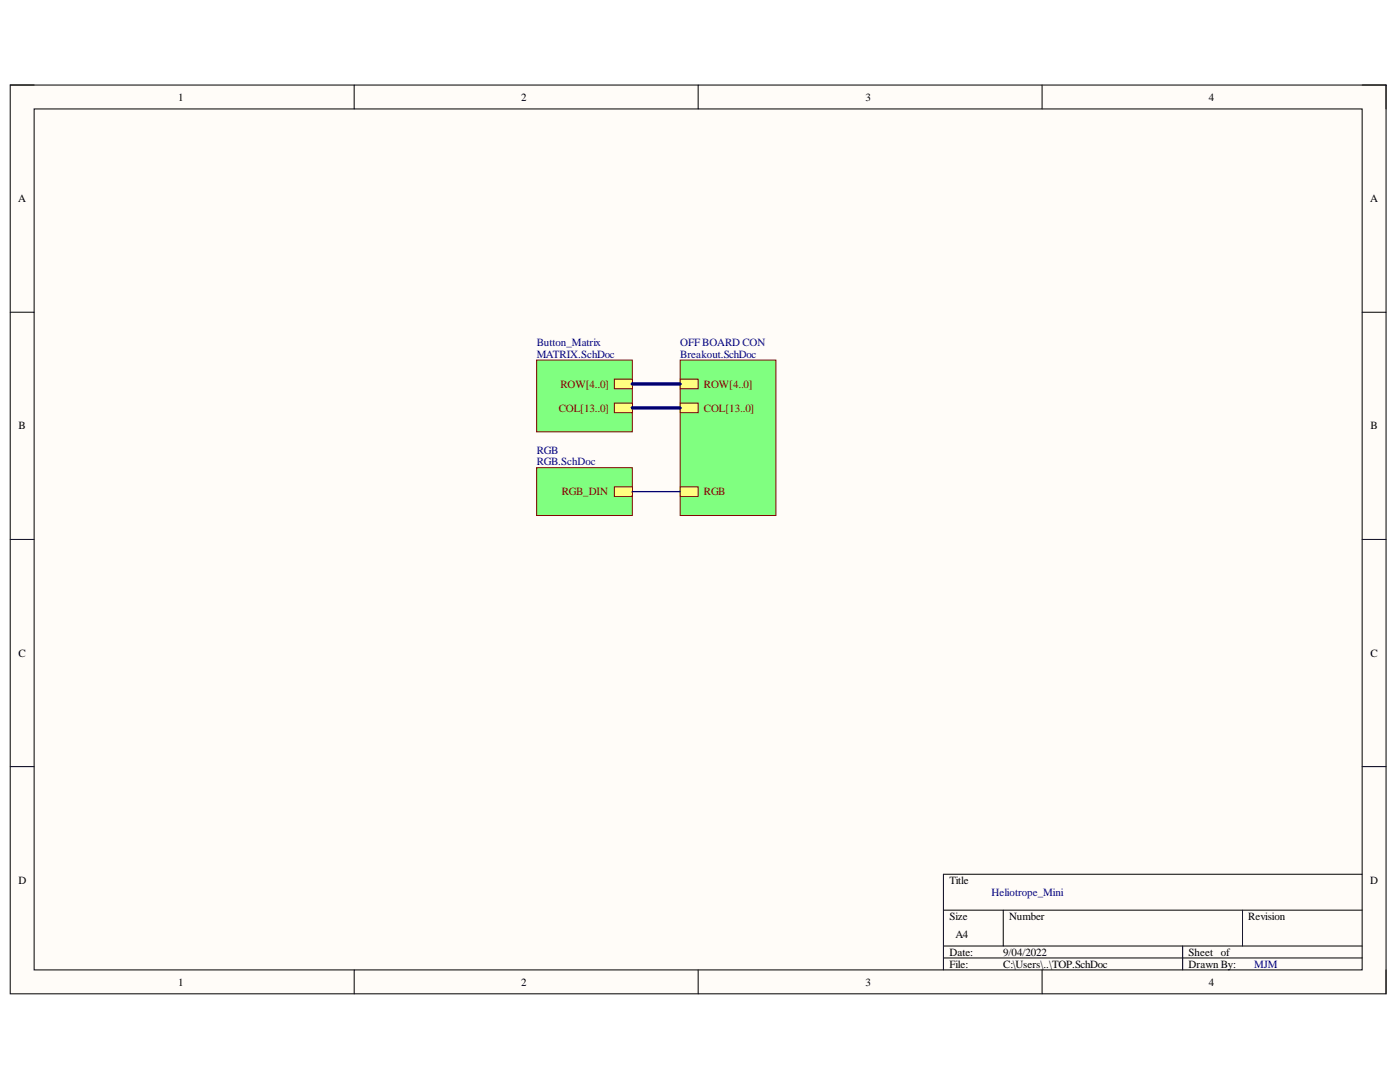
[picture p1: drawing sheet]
<svg xmlns="http://www.w3.org/2000/svg" width="279mm" height="216mm" viewBox="0 0 279 216" stroke-linecap="round" stroke-linejoin="round" font-family="sans-serif">
<defs><g id="words">
<g font-size="2.2">
<text x="35.6" y="20.1">1</text>
<text x="104" y="20.1">2</text>
<text x="172.8" y="20.1">3</text>
<text x="241.3" y="20.1">4</text>
<text x="3.6" y="40.4">A</text>
<text x="273.5" y="40.4">A</text>
<text x="3.7" y="85.7">B</text>
<text x="273.5" y="85.7">B</text>
<text x="3.7" y="131.1">C</text>
<text x="273.5" y="131.1">C</text>
<text x="3.7" y="176.4">D</text>
<text x="189.5" y="176.4">Title</text>
<text x="273.5" y="176.4">D</text>
<text x="189.5" y="183.5">Size</text>
<text x="201.4" y="183.5">Number</text>
<text x="249.1" y="183.5">Revision</text>
<text x="189.5" y="190.7">Date:</text>
<text x="190.7" y="187.2">A4</text>
<text x="200.2" y="190.7">9/04/2022</text>
<text x="237.2" y="190.7">Sheet of</text>
<text x="35.6" y="196.7">1</text>
<text x="104" y="196.7">2</text>
<text x="172.8" y="196.7">3</text>
<text x="189.5" y="193.1">File:</text>
<text x="200.2" y="193.1">C:\Users\..\TOP.SchDoc</text>
<text x="237.2" y="193.1">Drawn By:</text>
<text x="241.3" y="196.7">4</text>
</g>
<g font-size="2.2" fill="#000080">
<text x="107.1" y="69.1">Button_Matrix</text>
<text x="107.1" y="71.4">MATRIX.SchDoc</text>
<text x="135.8" y="69.1">OFF BOARD CON</text>
<text x="135.8" y="71.4">Breakout.SchDoc</text>
<text x="107.1" y="90.5">RGB</text>
<text x="107.1" y="92.9">RGB.SchDoc</text>
<text x="197.8" y="178.8">Heliotrope_Mini</text>
<text x="250.3" y="193.1">MJM</text>
</g>
<g font-size="2.2" fill="#800000">
<text x="111.8" y="77.4">ROW[4..0]</text>
<text x="140.5" y="77.4">ROW[4..0]</text>
<text x="111.5" y="82.1">COL[13..0]</text>
<text x="140.5" y="82.1">COL[13..0]</text>
<text x="112.1" y="98.9">RGB_DIN</text>
<text x="140.5" y="98.9">RGB</text>
</g>
</g></defs>
<path d="M2 17h274.6v181.3h-274.6z" fill-rule="evenodd" fill="#fffcf8"/>
<path d="M2 17h274.6v181.3h-274.6z" fill="none" stroke="#000" stroke-width=".2"/>
<path d="M6.8 21.7h265v171.8h-265z" fill-rule="evenodd" fill="#fffcf8"/>
<g fill="none" stroke="#000" stroke-width=".2">
<path d="M2 17h4.8M70.7 17v4.7M139.3 17v4.7M208 17v4.7M271.8 17h4.8v4.7M6.8 21.7h265v171.8h-265zM2 62.3h4.8M271.8 62.3h4.8M2 107.6h4.8M271.8 107.6h4.8M2 153h4.8M271.8 153h4.8"/>
<path d="M271.8 174.4h-83.5v19.1M70.7 193.5v4.8M139.3 193.5v4.8M188.3 181.6h83.5M188.3 188.8h83.5M188.3 191.2h83.5M200.2 181.6v7.2M208 193.5v4.8M236 188.8v4.7M248 181.6v7.2M276.6 193.5v4.8"/>
</g>
<path d="M107.1 71.8h19.1v14.4h-19.1z" fill-rule="evenodd" fill="#80ff80"/>
<path d="M107.1 71.8h19.1v14.4h-19.1z" fill="none" stroke="#800000" stroke-width=".2"/>
<path d="M122.6 75.7h3.6v1.9h-3.6z" fill-rule="evenodd" fill="#ffff80"/>
<path d="M122.6 75.7h3.6v1.9h-3.6z" fill="none" stroke="#800000" stroke-width=".2"/>
<path d="M122.6 80.4h3.6v1.9h-3.6z" fill-rule="evenodd" fill="#ffff80"/>
<path d="M122.6 80.4h3.6v1.9h-3.6z" fill="none" stroke="#800000" stroke-width=".2"/>
<path d="M107.1 93.3h19.1v9.6h-19.1z" fill-rule="evenodd" fill="#80ff80"/>
<path d="M107.1 93.3h19.1v9.6h-19.1z" fill="none" stroke="#800000" stroke-width=".2"/>
<path d="M122.6 97.1h3.6v1.9h-3.6z" fill-rule="evenodd" fill="#ffff80"/>
<path d="M122.6 97.1h3.6v1.9h-3.6z" fill="none" stroke="#800000" stroke-width=".2"/>
<path d="M135.7 71.8h19.1v31.1h-19.1z" fill-rule="evenodd" fill="#80ff80"/>
<path d="M135.7 71.8h19.1v31.1h-19.1z" fill="none" stroke="#800000" stroke-width=".2"/>
<path d="M135.7 75.7h3.6v1.9h-3.6z" fill-rule="evenodd" fill="#ffff80"/>
<path d="M135.7 75.7h3.6v1.9h-3.6z" fill="none" stroke="#800000" stroke-width=".2"/>
<path d="M135.7 80.4h3.6v1.9h-3.6z" fill-rule="evenodd" fill="#ffff80"/>
<path d="M135.7 80.4h3.6v1.9h-3.6z" fill="none" stroke="#800000" stroke-width=".2"/>
<path d="M135.7 97.1h3.6v1.9h-3.6z" fill-rule="evenodd" fill="#ffff80"/>
<path d="M135.7 97.1h3.6v1.9h-3.6z" fill="none" stroke="#800000" stroke-width=".2"/>
<path d="M126.2 76.6h9.5M126.2 81.4h9.5" fill="none" stroke="#000080" stroke-width=".68"/>
<path d="M126.2 98.1h9.5" fill="none" stroke="#000080" stroke-width=".25"/>
<use href="#words"/>
</svg>
